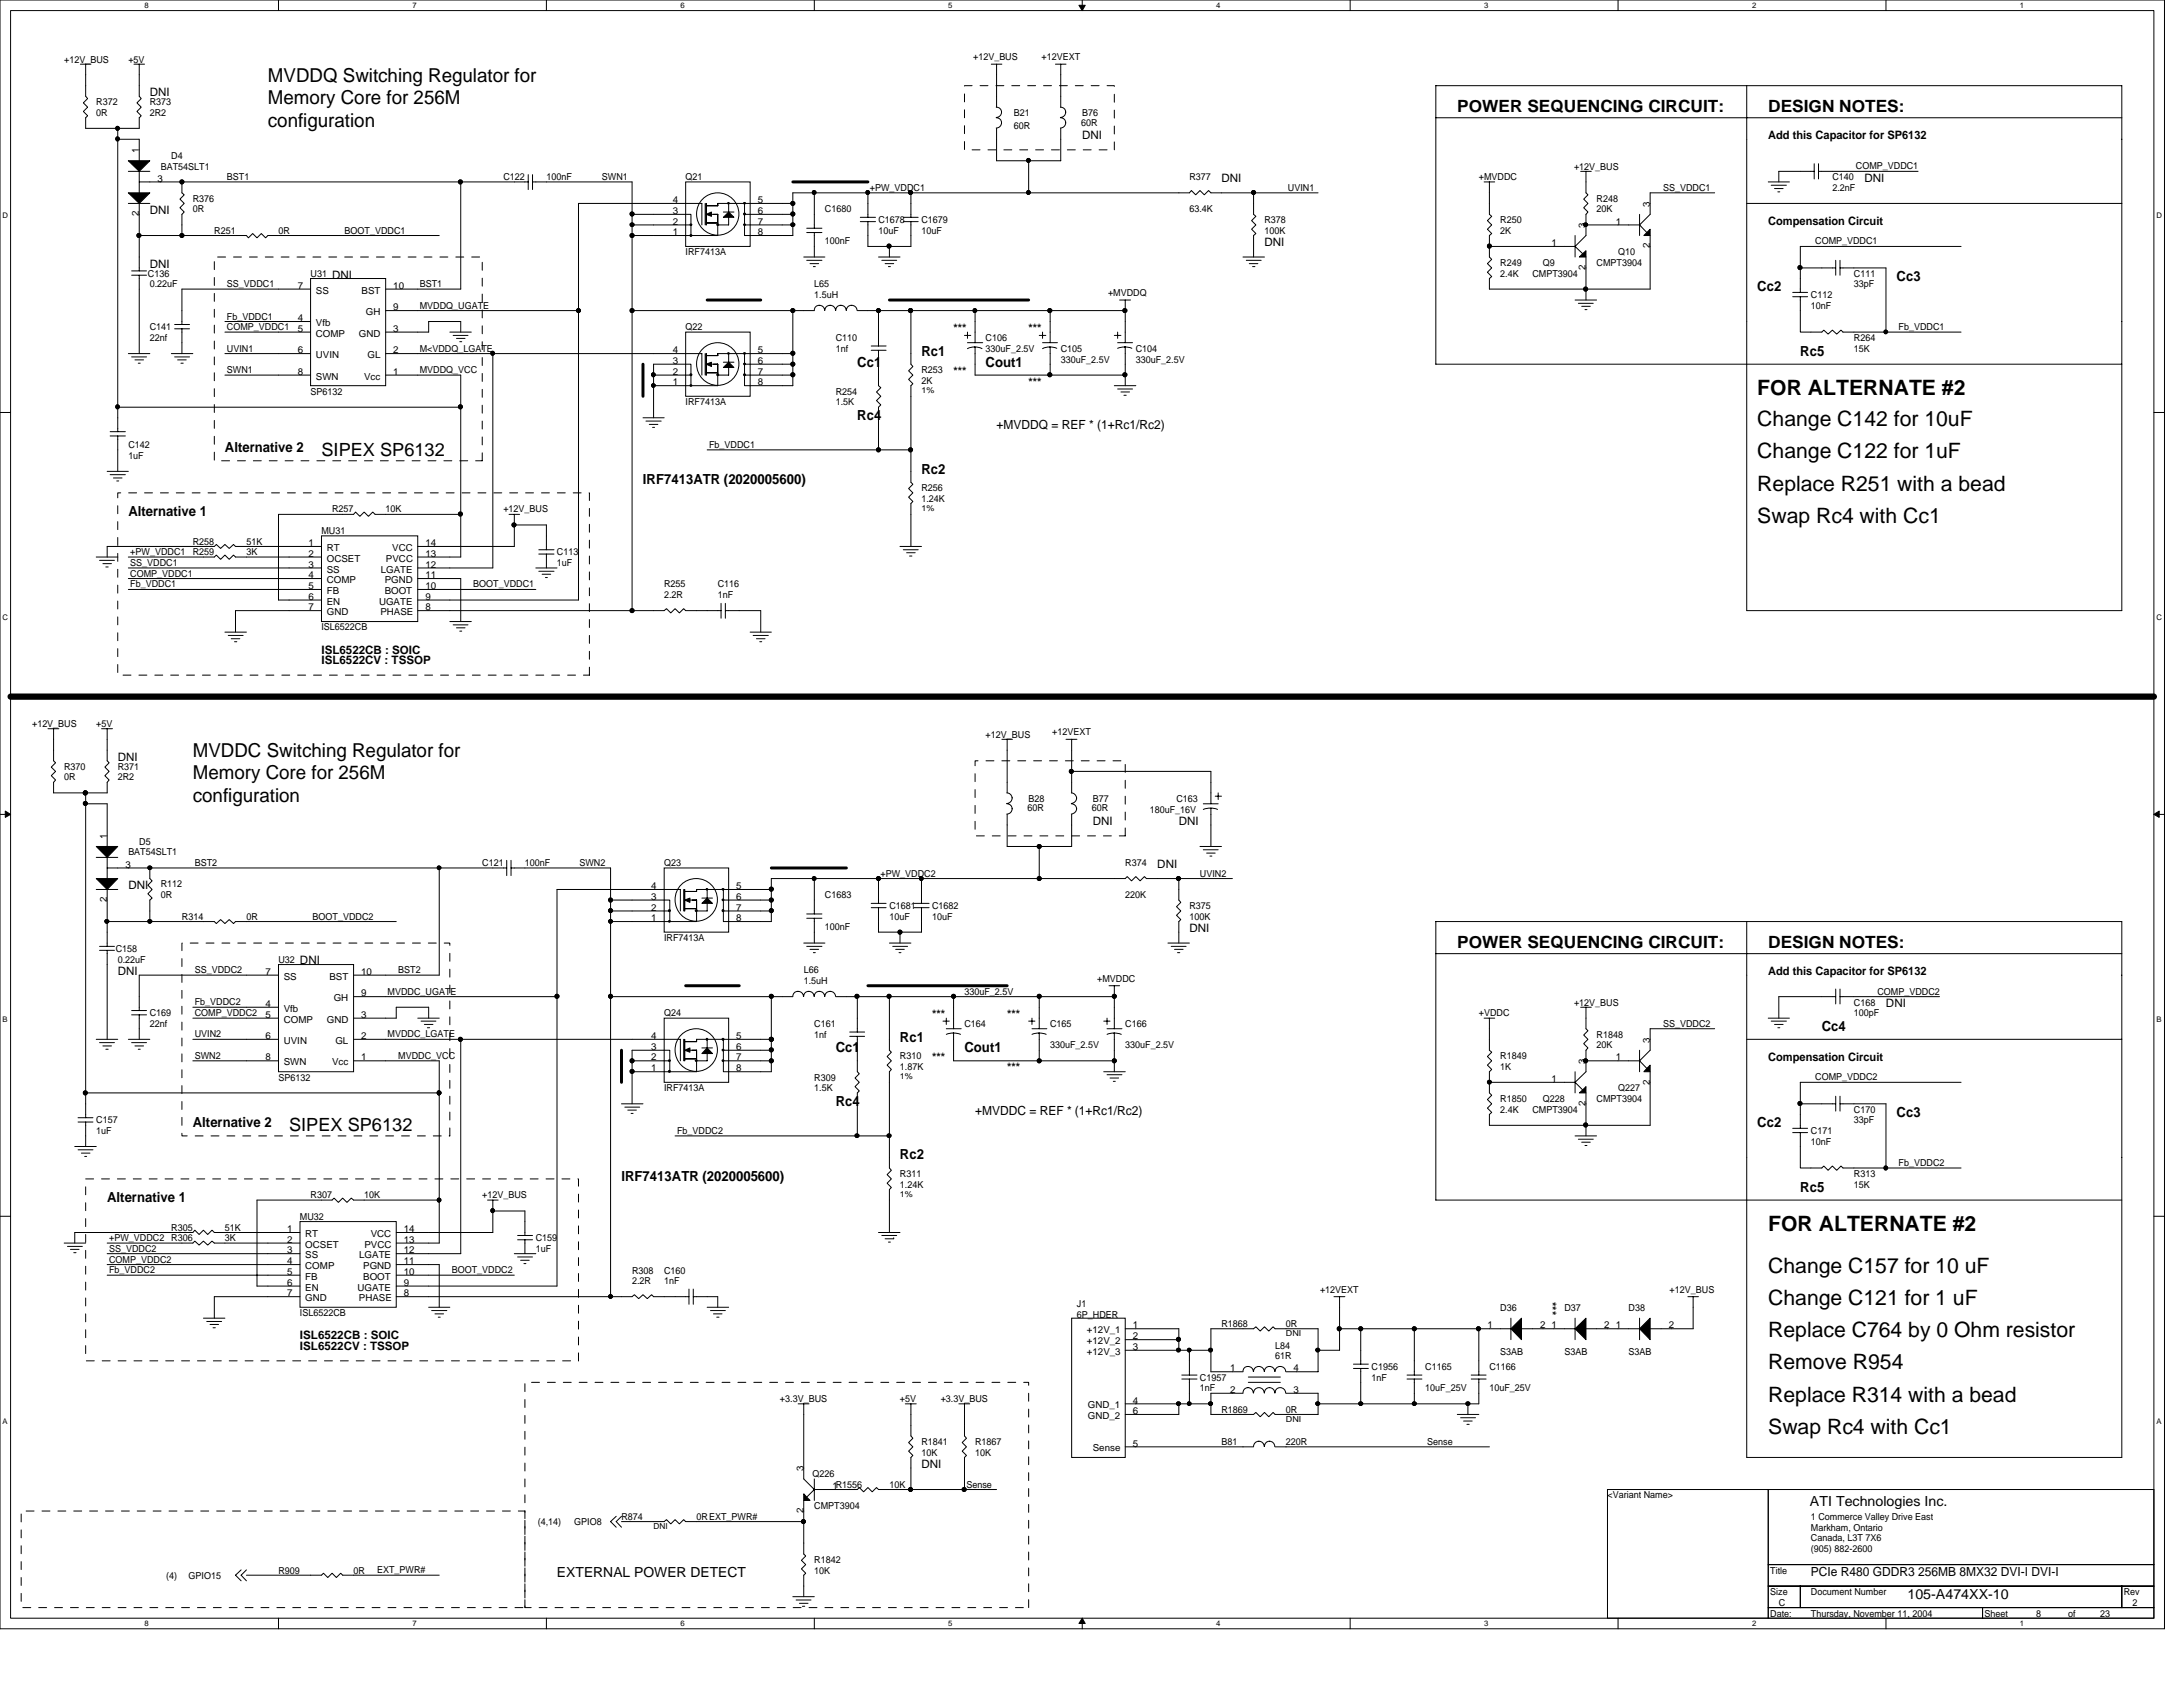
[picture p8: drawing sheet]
<svg xmlns="http://www.w3.org/2000/svg" width="279mm" height="216mm" viewBox="0 0 279 216" stroke-linecap="round" stroke-linejoin="round" font-family="sans-serif">
<defs><g id="words">
<g font-size="2.7">
<text x="224.9" y="50.5">FOR ALTERNATE #2</text>
<text x="224.9" y="54.6">Change C142 for 10uF</text>
<text x="224.9" y="58.7">Change C122 for 1uF</text>
<text x="224.9" y="62.8">Replace R251 with a bead</text>
<text x="224.9" y="66.9">Swap Rc4 with Cc1</text>
<text x="226.3" y="157.5">FOR ALTERNATE #2</text>
<text x="226.3" y="162.9">Change C157 for 10 uF</text>
<text x="226.3" y="167">Change C121 for 1 uF</text>
<text x="226.3" y="171.2">Replace C764 by 0 Ohm resistor</text>
<text x="226.3" y="175.3">Remove R954</text>
<text x="226.3" y="179.4">Replace R314 with a bead</text>
<text x="226.3" y="183.5">Swap Rc4 with Cc1</text>
</g>
<g font-size="2.5">
<text x="34.3" y="10.5">MVDDQ Switching Regulator for</text>
<text x="34.3" y="13.3">Memory Core for 256M</text>
<text x="34.3" y="16.2">configuration</text>
<text x="24.7" y="96.9">MVDDC Switching Regulator for</text>
<text x="24.7" y="99.7">Memory Core for 256M</text>
<text x="24.7" y="102.6">configuration</text>
</g>
<g font-size="2.3">
<text x="41.1" y="58.4">SIPEX SP6132</text>
<text x="37" y="144.8">SIPEX SP6132</text>
</g>
<g font-size="2.2">
<text x="186.5" y="14.4">POWER SEQUENCING CIRCUIT:</text>
<text x="226.3" y="14.4">DESIGN NOTES:</text>
<text x="186.5" y="121.3">POWER SEQUENCING CIRCUIT:</text>
<text x="226.3" y="121.3">DESIGN NOTES:</text>
</g>
<g font-size="1.8">
<text x="242.7" y="35.9">Cc3</text>
<text x="224.9" y="37.3">Cc2</text>
<text x="109.7" y="46.9">Cc1</text>
<text x="117.9" y="45.5">Rc1</text>
<text x="126.2" y="46.9">Cout1</text>
<text x="230.4" y="45.5">Rc5</text>
<text x="109.7" y="53.8">Rc4</text>
<text x="28.8" y="57.9">Alternative 2</text>
<text x="82.3" y="62">IRF7413ATR (2020005600)</text>
<text x="117.9" y="60.6">Rc2</text>
<text x="16.4" y="66.1">Alternative 1</text>
<text x="233.2" y="132">Cc4</text>
<text x="107" y="134.7">Cc1</text>
<text x="115.2" y="133.3">Rc1</text>
<text x="123.4" y="134.7">Cout1</text>
<text x="107" y="141.5">Rc4</text>
<text x="242.7" y="142.9">Cc3</text>
<text x="24.7" y="144.3">Alternative 2</text>
<text x="115.2" y="148.4">Rc2</text>
<text x="224.9" y="144.3">Cc2</text>
<text x="13.7" y="153.9">Alternative 1</text>
<text x="79.5" y="151.1">IRF7413ATR (2020005600)</text>
<text x="230.4" y="152.5">Rc5</text>
<text x="231.6" y="192.8">ATI Technologies Inc.</text>
<text x="71.3" y="201.8">EXTERNAL POWER DETECT</text>
<text x="244.1" y="204.6">105-A474XX-10</text>
</g>
<g font-size="1.6">
<text x="127.6" y="54.9">+MVDDQ = REF * (1+Rc1/Rc2)</text>
<text x="124.8" y="142.7">+MVDDC = REF * (1+Rc1/Rc2)</text>
<text x="231.8" y="201.7">PCIe R480 GDDR3 256MB 8MX32 DVI-I DVI-I</text>
</g>
<g font-size="1.5">
<text x="19.2" y="12.3">DNI</text>
<text x="138.5" y="17.8">DNI</text>
<text x="226.3" y="17.8">Add this Capacitor for SP6132</text>
<text x="156.3" y="23.3">DNI</text>
<text x="238.6" y="23.3">DNI</text>
<text x="19.2" y="27.4">DNI</text>
<text x="226.3" y="28.8">Compensation Circuit</text>
<text x="19.2" y="34.2">DNI</text>
<text x="42.5" y="35.6">DNI</text>
<text x="161.8" y="31.5">DNI</text>
<text x="122" y="48">***</text>
<text x="122" y="42.5">***</text>
<text x="131.7" y="42.5">***</text>
<text x="131.7" y="49.4">***</text>
<text x="41.1" y="83.7">ISL6522CB : SOIC</text>
<text x="41.1" y="85">ISL6522CV : TSSOP</text>
<text x="15.1" y="97.4">DNI</text>
<text x="139.9" y="105.6">DNI</text>
<text x="150.9" y="105.6">DNI</text>
<text x="16.4" y="113.8">DNI</text>
<text x="148.1" y="111.1">DNI</text>
<text x="152.2" y="119.3">DNI</text>
<text x="15.1" y="124.8">DNI</text>
<text x="38.4" y="123.4">DNI</text>
<text x="226.3" y="124.8">Add this Capacitor for SP6132</text>
<text x="119.3" y="130.3">***</text>
<text x="128.9" y="130.3">***</text>
<text x="241.4" y="128.9">DNI</text>
<text x="119.3" y="135.8">***</text>
<text x="128.9" y="137.1">***</text>
<text x="226.3" y="135.8">Compensation Circuit</text>
<text x="198.2" y="166.6" transform="rotate(90 198.2 166.6)">***</text>
<text x="38.4" y="172.8">ISL6522CV : TSSOP</text>
<text x="38.4" y="171.4">ISL6522CB : SOIC</text>
<text x="117.9" y="187.9">DNI</text>
</g>
<g font-size="1.2">
<text x="8.2" y="8">+12V_BUS</text>
<text x="16.4" y="8">+5V</text>
<text x="124.5" y="7.7">+12V_BUS</text>
<text x="133.3" y="7.7">+12VEXT</text>
<text x="12.3" y="13.5">R372</text>
<text x="12.3" y="14.9">0R</text>
<text x="19.2" y="13.5">R373</text>
<text x="19.2" y="14.9">2R2</text>
<text x="129.8" y="14.9">B21</text>
<text x="129.8" y="16.5">60R</text>
<text x="138.4" y="16.1">60R</text>
<text x="138.5" y="14.9">B76</text>
<text x="17.8" y="19.6" transform="rotate(-90 17.8 19.6)">1</text>
<text x="20.2" y="23.2">3</text>
<text x="20.6" y="21.7">BAT54SLT1</text>
<text x="21.9" y="20.3">D4</text>
<text x="29" y="23">BST1</text>
<text x="64.4" y="23.1">C122</text>
<text x="69.9" y="23.1">100nF</text>
<text x="77" y="23">SWN1</text>
<text x="87.8" y="23.1">Q21</text>
<text x="152.2" y="23.1">R377</text>
<text x="189.3" y="23.1">+MVDDC</text>
<text x="201.5" y="21.7">+12V_BUS</text>
<text x="234.5" y="23.1">C140</text>
<text x="237.5" y="21.7">COMP_VDDC1</text>
<text x="17.8" y="27.7" transform="rotate(-90 17.8 27.7)">2</text>
<text x="24.7" y="25.8">R376</text>
<text x="24.7" y="27.2">0R</text>
<text x="27.4" y="29.9">R251</text>
<text x="35.6" y="29.9">0R</text>
<text x="44.1" y="29.9">BOOT_VDDC1</text>
<text x="86.1" y="28.7">2</text>
<text x="86.1" y="27.4">3</text>
<text x="86.1" y="26">4</text>
<text x="97" y="26">5</text>
<text x="97" y="27.4">6</text>
<text x="97" y="28.7">7</text>
<text x="105.6" y="27.2">C1680</text>
<text x="111.3" y="24.4">+PW_VDDC1</text>
<text x="112.4" y="28.6">C1678</text>
<text x="112.4" y="29.9">10uF</text>
<text x="117.9" y="28.6">C1679</text>
<text x="117.9" y="29.9">10uF</text>
<text x="152.2" y="27.2">63.4K</text>
<text x="161.8" y="28.6">R378</text>
<text x="161.8" y="29.9">100K</text>
<text x="164.8" y="24.4">UVIN1</text>
<text x="192" y="28.6">R250</text>
<text x="192" y="29.9">2K</text>
<text x="202.9" y="29.2" transform="rotate(-90 202.9 29.2)">3</text>
<text x="204.3" y="25.8">R248</text>
<text x="204.3" y="27.2">20K</text>
<text x="206.8" y="28.7">1</text>
<text x="211.2" y="26.5" transform="rotate(-90 211.2 26.5)">3</text>
<text x="212.9" y="24.4">SS_VDDC1</text>
<text x="234.5" y="24.4">2.2nF</text>
<text x="18.9" y="35.4">C136</text>
<text x="39.8" y="35.4">U31</text>
<text x="86.1" y="30.1">1</text>
<text x="87.8" y="32.7">IRF7413A</text>
<text x="97" y="30.1">8</text>
<text x="105.6" y="31.3">100nF</text>
<text x="192" y="34">R249</text>
<text x="192" y="35.4">2.4K</text>
<text x="196.1" y="35.4">CMPT3904</text>
<text x="197.5" y="34">Q9</text>
<text x="198.6" y="31.5">1</text>
<text x="202.9" y="34.5" transform="rotate(-90 202.9 34.5)">2</text>
<text x="204.3" y="34">CMPT3904</text>
<text x="207.1" y="32.7">Q10</text>
<text x="211.2" y="31.8" transform="rotate(-90 211.2 31.8)">2</text>
<text x="232.3" y="31.3">COMP_VDDC1</text>
<text x="237.3" y="35.4">C111</text>
<text x="19.2" y="36.8">0.22uF</text>
<text x="29" y="40.9">Fb_VDDC1</text>
<text x="29" y="36.7">SS_VDDC1</text>
<text x="38.1" y="41.1">4</text>
<text x="38.1" y="37">7</text>
<text x="40.4" y="41.7">Vfb</text>
<text x="40.4" y="37.6">SS</text>
<text x="46.3" y="37.6">BST</text>
<text x="46.8" y="40.3">GH</text>
<text x="50.3" y="39.7">9</text>
<text x="50.3" y="37">10</text>
<text x="53.7" y="36.7">BST1</text>
<text x="53.7" y="39.5">MVDDQ_UGATE</text>
<text x="104.2" y="36.8">L65</text>
<text x="104.2" y="38.1">1.5uH</text>
<text x="141.8" y="37.9">+MVDDQ</text>
<text x="231.8" y="38.1">C112</text>
<text x="231.8" y="39.5">10nF</text>
<text x="237.3" y="36.8">33pF</text>
<text x="19.2" y="42.3">C141</text>
<text x="19.2" y="43.6">22nf</text>
<text x="29" y="45">UVIN1</text>
<text x="29" y="42.2">COMP_VDDC1</text>
<text x="29" y="47.8">SWN1</text>
<text x="38.1" y="45.2">6</text>
<text x="38.1" y="48">8</text>
<text x="38.1" y="42.5">5</text>
<text x="40.4" y="45.8">UVIN</text>
<text x="40.4" y="43.1">COMP</text>
<text x="45.9" y="43.1">GND</text>
<text x="47" y="45.8">GL</text>
<text x="50.3" y="45.2">2</text>
<text x="50.3" y="48">1</text>
<text x="50.3" y="42.5">3</text>
<text x="53.7" y="45">M&lt;VDDQ_LGATE</text>
<text x="53.7" y="47.8">MVDDQ_VCC</text>
<text x="86.1" y="48">2</text>
<text x="86.1" y="46.6">3</text>
<text x="86.1" y="45.2">4</text>
<text x="87.8" y="42.3">Q22</text>
<text x="97" y="45.2">5</text>
<text x="97" y="46.6">6</text>
<text x="97" y="48">7</text>
<text x="107" y="43.6">C110</text>
<text x="107" y="45">1nf</text>
<text x="117.9" y="47.8">R253</text>
<text x="126.2" y="43.6">C106</text>
<text x="126.2" y="45">330uF_2.5V</text>
<text x="135.8" y="45">C105</text>
<text x="135.8" y="46.4">330uF_2.5V</text>
<text x="145.4" y="45">C104</text>
<text x="145.4" y="46.4">330uF_2.5V</text>
<text x="237.3" y="43.6">R264</text>
<text x="237.3" y="45">15K</text>
<text x="243" y="42.2">Fb_VDDC1</text>
<text x="39.8" y="50.5">SP6132</text>
<text x="40.4" y="48.6">SWN</text>
<text x="46.6" y="48.6">Vcc</text>
<text x="86.1" y="49.3">1</text>
<text x="87.8" y="51.9">IRF7413A</text>
<text x="97" y="49.3">8</text>
<text x="107" y="50.5">R254</text>
<text x="107" y="51.9">1.5K</text>
<text x="117.9" y="49.1">2K</text>
<text x="16.4" y="57.4">C142</text>
<text x="16.4" y="58.7">1uF</text>
<text x="90.8" y="57.3">Fb_VDDC1</text>
<text x="42.5" y="65.6">R257</text>
<text x="49.4" y="65.6">10K</text>
<text x="64.4" y="65.6">+12V_BUS</text>
<text x="117.9" y="62.9">R256</text>
<text x="117.9" y="64.2">1.24K</text>
<text x="16.7" y="71">+PW_VDDC1</text>
<text x="24.7" y="71.1">R259</text>
<text x="24.7" y="69.7">R258</text>
<text x="31.5" y="71.1">3K</text>
<text x="31.5" y="69.7">51K</text>
<text x="39.5" y="71.2">2</text>
<text x="39.5" y="69.9">1</text>
<text x="41.1" y="68.3">MU31</text>
<text x="41.8" y="71.9">OCSET</text>
<text x="41.8" y="70.5">RT</text>
<text x="49.4" y="71.9">PVCC</text>
<text x="50.2" y="70.5">VCC</text>
<text x="54.4" y="69.9">14</text>
<text x="54.4" y="71.2">13</text>
<text x="71.3" y="71.1">C113</text>
<text x="16.7" y="73.8">COMP_VDDC1</text>
<text x="16.7" y="75.2">Fb_VDDC1</text>
<text x="16.7" y="72.4">SS_VDDC1</text>
<text x="39.5" y="72.6">3</text>
<text x="39.5" y="74">4</text>
<text x="39.5" y="75.4">5</text>
<text x="39.5" y="76.8">6</text>
<text x="41.8" y="73.3">SS</text>
<text x="41.8" y="74.6">COMP</text>
<text x="41.8" y="76">FB</text>
<text x="41.8" y="77.4">EN</text>
<text x="48.5" y="77.4">UGATE</text>
<text x="48.7" y="73.3">LGATE</text>
<text x="49.2" y="76">BOOT</text>
<text x="49.2" y="74.6">PGND</text>
<text x="54.4" y="75.4">10</text>
<text x="54.4" y="74">11</text>
<text x="54.4" y="72.6">12</text>
<text x="54.4" y="76.8">9</text>
<text x="60.6" y="75.2">BOOT_VDDC1</text>
<text x="71.3" y="72.4">1uF</text>
<text x="85" y="75.2">R255</text>
<text x="85" y="76.6">2.2R</text>
<text x="91.9" y="75.2">C116</text>
<text x="91.9" y="76.6">1nF</text>
<text x="39.5" y="78.1">7</text>
<text x="41.1" y="80.7">ISL6522CB</text>
<text x="41.8" y="78.7">GND</text>
<text x="48.7" y="78.7">PHASE</text>
<text x="54.4" y="78.1">8</text>
<text x="4.1" y="93">+12V_BUS</text>
<text x="12.3" y="93">+5V</text>
<text x="126.2" y="94.4">+12V_BUS</text>
<text x="134.7" y="94.1">+12VEXT</text>
<text x="8.2" y="98.5">R370</text>
<text x="8.2" y="99.9">0R</text>
<text x="15.1" y="98.5">R371</text>
<text x="15.1" y="99.9">2R2</text>
<text x="13.7" y="107.4" transform="rotate(-90 13.7 107.4)">1</text>
<text x="131.5" y="103.8">60R</text>
<text x="131.7" y="102.6">B28</text>
<text x="139.7" y="103.8">60R</text>
<text x="139.9" y="102.6">B77</text>
<text x="147.2" y="104">180uF_16V</text>
<text x="150.6" y="102.6">C163</text>
<text x="16" y="111">3</text>
<text x="16.4" y="109.5">BAT54SLT1</text>
<text x="17.8" y="108.1">D5</text>
<text x="20.6" y="113.6">R112</text>
<text x="24.9" y="110.8">BST2</text>
<text x="61.7" y="110.9">C121</text>
<text x="67.2" y="110.9">100nF</text>
<text x="74.2" y="110.8">SWN2</text>
<text x="83.4" y="113.8">4</text>
<text x="85" y="110.9">Q23</text>
<text x="94.2" y="113.8">5</text>
<text x="112.7" y="112.2">+PW_VDDC2</text>
<text x="144" y="110.9">R374</text>
<text x="153.6" y="112.2">UVIN2</text>
<text x="13.7" y="115.5" transform="rotate(-90 13.7 115.5)">2</text>
<text x="20.6" y="115">0R</text>
<text x="23.3" y="117.7">R314</text>
<text x="31.5" y="117.7">0R</text>
<text x="40" y="117.7">BOOT_VDDC2</text>
<text x="83.4" y="117.9">1</text>
<text x="83.4" y="116.5">2</text>
<text x="83.4" y="115.1">3</text>
<text x="94.2" y="115.1">6</text>
<text x="94.2" y="116.5">7</text>
<text x="94.2" y="117.9">8</text>
<text x="105.6" y="115">C1683</text>
<text x="105.6" y="119.1">100nF</text>
<text x="113.8" y="116.3">C1681</text>
<text x="113.8" y="117.7">10uF</text>
<text x="119.3" y="116.3">C1682</text>
<text x="119.3" y="117.7">10uF</text>
<text x="144" y="115">220K</text>
<text x="152.2" y="116.3">R375</text>
<text x="152.2" y="117.7">100K</text>
<text x="14.8" y="121.8">C158</text>
<text x="15.1" y="123.2">0.22uF</text>
<text x="24.9" y="124.5">SS_VDDC2</text>
<text x="34" y="124.8">7</text>
<text x="35.6" y="123.2">U32</text>
<text x="36.3" y="125.4">SS</text>
<text x="42.2" y="125.4">BST</text>
<text x="46.2" y="124.8">10</text>
<text x="51" y="124.5">BST2</text>
<text x="85" y="120.4">IRF7413A</text>
<text x="102.9" y="124.6">L66</text>
<text x="102.9" y="125.9">1.5uH</text>
<text x="140.4" y="125.7">+MVDDC</text>
<text x="19.2" y="130">C169</text>
<text x="19.2" y="131.4">22nf</text>
<text x="24.9" y="130">COMP_VDDC2</text>
<text x="24.9" y="128.7">Fb_VDDC2</text>
<text x="34" y="130.3">5</text>
<text x="34" y="128.9">4</text>
<text x="36.3" y="130.9">COMP</text>
<text x="36.3" y="129.5">Vfb</text>
<text x="41.8" y="130.9">GND</text>
<text x="42.7" y="128.1">GH</text>
<text x="46.2" y="130.3">3</text>
<text x="46.2" y="127.5">9</text>
<text x="49.6" y="127.3">MVDDC_UGATE</text>
<text x="85" y="130">Q24</text>
<text x="104.2" y="131.4">C161</text>
<text x="123.4" y="131.4">C164</text>
<text x="123.4" y="127.3">330uF_2.5V</text>
<text x="134.4" y="131.4">C165</text>
<text x="144" y="131.4">C166</text>
<text x="189.3" y="130">+VDDC</text>
<text x="201.5" y="128.7">+12V_BUS</text>
<text x="212.9" y="131.4">SS_VDDC2</text>
<text x="237.3" y="128.7">C168</text>
<text x="237.3" y="130">100pF</text>
<text x="240.3" y="127.3">COMP_VDDC2</text>
<text x="24.9" y="132.8">UVIN2</text>
<text x="24.9" y="135.5">SWN2</text>
<text x="34" y="133">6</text>
<text x="34" y="135.7">8</text>
<text x="36.3" y="133.6">UVIN</text>
<text x="36.3" y="136.4">SWN</text>
<text x="42.5" y="136.4">Vcc</text>
<text x="42.9" y="133.6">GL</text>
<text x="46.2" y="133">2</text>
<text x="46.2" y="135.7">1</text>
<text x="49.6" y="132.8">MVDDC_LGATE</text>
<text x="51" y="135.5">MVDDC_VCC</text>
<text x="83.4" y="137.1">1</text>
<text x="83.4" y="135.7">2</text>
<text x="83.4" y="134.4">3</text>
<text x="83.4" y="133">4</text>
<text x="94.2" y="133">5</text>
<text x="94.2" y="134.4">6</text>
<text x="94.2" y="135.7">7</text>
<text x="94.2" y="137.1">8</text>
<text x="104.2" y="132.8">1nf</text>
<text x="115.2" y="135.6">R310</text>
<text x="115.2" y="136.9">1.87K</text>
<text x="134.4" y="134.2">330uF_2.5V</text>
<text x="144" y="134.2">330uF_2.5V</text>
<text x="192" y="135.6">R1849</text>
<text x="192" y="136.9">1K</text>
<text x="202.9" y="136.2" transform="rotate(-90 202.9 136.2)">3</text>
<text x="204.3" y="132.8">R1848</text>
<text x="204.3" y="134.2">20K</text>
<text x="206.8" y="135.7">1</text>
<text x="211.2" y="133.4" transform="rotate(-90 211.2 133.4)">3</text>
<text x="12.3" y="143.8">C157</text>
<text x="35.6" y="138.3">SP6132</text>
<text x="85" y="139.7">IRF7413A</text>
<text x="104.2" y="138.3">R309</text>
<text x="104.2" y="139.7">1.5K</text>
<text x="192" y="141">R1850</text>
<text x="192" y="142.4">2.4K</text>
<text x="196.1" y="142.4">CMPT3904</text>
<text x="197.5" y="141">Q228</text>
<text x="198.6" y="138.5">1</text>
<text x="202.9" y="141.5" transform="rotate(-90 202.9 141.5)">2</text>
<text x="204.3" y="141">CMPT3904</text>
<text x="207.1" y="139.7">Q227</text>
<text x="211.2" y="138.8" transform="rotate(-90 211.2 138.8)">2</text>
<text x="232.3" y="138.3">COMP_VDDC2</text>
<text x="237.3" y="142.4">C170</text>
<text x="237.3" y="143.8">33pF</text>
<text x="12.3" y="145.2">1uF</text>
<text x="86.7" y="145.1">Fb_VDDC2</text>
<text x="231.8" y="145.2">C171</text>
<text x="231.8" y="146.5">10nF</text>
<text x="243" y="149.2">Fb_VDDC2</text>
<text x="39.8" y="153.4">R307</text>
<text x="46.6" y="153.4">10K</text>
<text x="61.7" y="153.4">+12V_BUS</text>
<text x="115.2" y="150.6">R311</text>
<text x="115.2" y="152">1.24K</text>
<text x="237.3" y="150.6">R313</text>
<text x="237.3" y="152">15K</text>
<text x="14" y="161.6">COMP_VDDC2</text>
<text x="14" y="158.8">+PW_VDDC2</text>
<text x="14" y="160.2">SS_VDDC2</text>
<text x="21.9" y="158.9">R306</text>
<text x="21.9" y="157.5">R305</text>
<text x="28.8" y="158.9">3K</text>
<text x="28.8" y="157.5">51K</text>
<text x="36.7" y="159">2</text>
<text x="36.7" y="160.4">3</text>
<text x="36.7" y="161.8">4</text>
<text x="36.7" y="157.7">1</text>
<text x="38.4" y="156.1">MU32</text>
<text x="39.1" y="159.7">OCSET</text>
<text x="39.1" y="161">SS</text>
<text x="39.1" y="158.3">RT</text>
<text x="46" y="161">LGATE</text>
<text x="46.7" y="159.7">PVCC</text>
<text x="47.5" y="158.3">VCC</text>
<text x="51.7" y="161.8">11</text>
<text x="51.7" y="160.4">12</text>
<text x="51.7" y="157.7">14</text>
<text x="51.7" y="159">13</text>
<text x="68.6" y="158.9">C159</text>
<text x="68.6" y="160.2">1uF</text>
<text x="14" y="162.9">Fb_VDDC2</text>
<text x="36.7" y="163.2">5</text>
<text x="36.7" y="164.5">6</text>
<text x="36.7" y="165.9">7</text>
<text x="39.1" y="162.4">COMP</text>
<text x="39.1" y="163.8">FB</text>
<text x="39.1" y="165.2">EN</text>
<text x="39.1" y="166.5">GND</text>
<text x="45.8" y="165.2">UGATE</text>
<text x="45.9" y="166.5">PHASE</text>
<text x="46.5" y="163.8">BOOT</text>
<text x="46.5" y="162.4">PGND</text>
<text x="51.7" y="163.2">10</text>
<text x="51.7" y="164.5">9</text>
<text x="51.7" y="165.9">8</text>
<text x="57.8" y="162.9">BOOT_VDDC2</text>
<text x="80.9" y="163">R308</text>
<text x="80.9" y="164.3">2.2R</text>
<text x="85" y="163">C160</text>
<text x="85" y="164.3">1nF</text>
<text x="137.8" y="167.2">J1</text>
<text x="169" y="165.4">+12VEXT</text>
<text x="192" y="167.8">D36</text>
<text x="200.2" y="167.8">D37</text>
<text x="208.4" y="167.8">D38</text>
<text x="213.7" y="165.4">+12V_BUS</text>
<text x="38.4" y="168.4">ISL6522CB</text>
<text x="137.8" y="168.6">6P_HDER</text>
<text x="139.1" y="170.6">+12V_1</text>
<text x="139.1" y="173.4">+12V_3</text>
<text x="139.1" y="172">+12V_2</text>
<text x="145" y="170">1</text>
<text x="145" y="172.8">3</text>
<text x="145" y="171.4">2</text>
<text x="156.3" y="169.8">R1868</text>
<text x="163.2" y="172.6">L84</text>
<text x="163.2" y="173.9">61R</text>
<text x="164.6" y="169.8">0R</text>
<text x="190.4" y="170">1</text>
<text x="192" y="173.4">S3AB</text>
<text x="197.1" y="170">2</text>
<text x="198.6" y="170">1</text>
<text x="200.2" y="173.4">S3AB</text>
<text x="205.3" y="170">2</text>
<text x="206.8" y="170">1</text>
<text x="208.4" y="173.4">S3AB</text>
<text x="213.6" y="170">2</text>
<text x="99.8" y="179.5">+3.3V_BUS</text>
<text x="115.2" y="179.5">+5V</text>
<text x="120.4" y="179.5">+3.3V_BUS</text>
<text x="145" y="179.6">4</text>
<text x="153.6" y="176.7">C1957</text>
<text x="153.6" y="178.1">1nF</text>
<text x="157.4" y="175.5">1</text>
<text x="157.4" y="178.3">2</text>
<text x="165.6" y="175.5">4</text>
<text x="165.6" y="178.3">3</text>
<text x="175.6" y="175.3">C1956</text>
<text x="175.6" y="176.7">1nF</text>
<text x="182.4" y="175.3">C1165</text>
<text x="182.4" y="178.1">10uF_25V</text>
<text x="190.6" y="175.3">C1166</text>
<text x="190.6" y="178.1">10uF_25V</text>
<text x="117.9" y="184.9">R1841</text>
<text x="124.8" y="184.9">R1867</text>
<text x="139.2" y="180.3">GND_1</text>
<text x="139.2" y="181.6">GND_2</text>
<text x="139.9" y="185.8">Sense</text>
<text x="145" y="185.1">5</text>
<text x="145" y="181">6</text>
<text x="156.3" y="180.8">R1869</text>
<text x="156.3" y="184.9">B81</text>
<text x="164.6" y="180.8">0R</text>
<text x="164.6" y="184.9">220R</text>
<text x="182.7" y="184.9">Sense</text>
<text x="102.8" y="188.3" transform="rotate(-90 102.8 188.3)">3</text>
<text x="104" y="189">Q226</text>
<text x="106.6" y="190.6">1R1556</text>
<text x="113.8" y="190.4">10K</text>
<text x="117.9" y="186.3">10K</text>
<text x="123.7" y="190.4">Sense</text>
<text x="124.8" y="186.3">10K</text>
<text x="205.7" y="191.8">&lt;Variant Name&gt;</text>
<text x="68.8" y="195.2">(4,14)</text>
<text x="73.5" y="195.2">GPIO8</text>
<text x="79.5" y="194.5">R874</text>
<text x="89.2" y="194.5">0REXT_PWR#</text>
<text x="102.8" y="193.7" transform="rotate(-90 102.8 193.7)">2</text>
<text x="104.2" y="193.2">CMPT3904</text>
<text x="231.8" y="194.5">1 Commerce Valley Drive East</text>
<text x="231.8" y="195.9">Markham, Ontario</text>
<text x="231.8" y="197.3">Canada, L3T 7X6</text>
<text x="21.3" y="202.1">(4)</text>
<text x="24.1" y="202.1">GPIO15</text>
<text x="35.6" y="201.4">R909</text>
<text x="45.3" y="201.4">0R</text>
<text x="48.3" y="201.3">EXT_PWR#</text>
<text x="104.2" y="200">R1842</text>
<text x="104.2" y="201.4">10K</text>
<text x="226.6" y="201.4">Title</text>
<text x="231.8" y="198.6">(905) 882-2600</text>
<text x="226.6" y="204.1">Size</text>
<text x="226.6" y="206.9">Date:</text>
<text x="227.7" y="205.5">C</text>
<text x="231.8" y="206.9">Thursday, November 11, 2004</text>
<text x="231.8" y="204.1">Document Number</text>
<text x="254" y="206.9">Sheet</text>
<text x="260.6" y="206.9">8</text>
<text x="264.7" y="206.9">of</text>
<text x="268.8" y="206.9">23</text>
<text x="271.8" y="204.1">Rev</text>
<text x="272.9" y="205.5">2</text>
</g>
<g font-size="1.1">
<text x="117.9" y="50.3">1%</text>
<text x="117.9" y="65.4">1%</text>
<text x="115.2" y="138.1">1%</text>
<text x="115.2" y="153.2">1%</text>
<text x="164.6" y="171">DNI</text>
<text x="164.6" y="182">DNI</text>
<text x="83.7" y="195.7">DNI</text>
</g>
<g font-size="1">
<text x="18.5" y="1">8</text>
<text x="52.8" y="1">7</text>
<text x="87.1" y="1">6</text>
<text x="121.4" y="1">5</text>
<text x="155.7" y="1">4</text>
<text x="189.9" y="1">3</text>
<text x="224.2" y="1">2</text>
<text x="258.5" y="1">1</text>
<text x=".3" y="27.9">D</text>
<text x="276" y="27.9">D</text>
<text x=".3" y="79.4">C</text>
<text x="276" y="79.4">C</text>
<text x=".3" y="130.8">B</text>
<text x="276" y="130.8">B</text>
<text x=".3" y="182.2">A</text>
<text x="276" y="182.2">A</text>
<text x="18.5" y="208.1">8</text>
<text x="52.8" y="208.1">7</text>
<text x="87.1" y="208.1">6</text>
<text x="121.4" y="208.1">5</text>
<text x="155.7" y="208.1">4</text>
<text x="189.9" y="208.1">3</text>
<text x="224.2" y="208.1">2</text>
<text x="258.5" y="208.1">1</text>
</g>
</g></defs>
<path d="M0 0h277v208.4h-277zM1.4 1.4h274.3v205.7h-274.3z" fill="none" stroke="#000" stroke-width=".13"/>
<g fill="#fff">
<path d="M18.5 .1h.6v1.1h-.6z"/>
<path d="M18.5 207.2h.6v1.1h-.6z"/>
</g>
<path d="M35.6 0v1.4M35.6 207.1v1.3" fill="none" stroke="#000" stroke-width=".13"/>
<g fill="#fff">
<path d="M52.8 .1h.5v1.1h-.5z"/>
<path d="M52.8 207.2h.5v1.1h-.5z"/>
</g>
<path d="M69.9 0v1.4M69.9 207.1v1.3" fill="none" stroke="#000" stroke-width=".13"/>
<g fill="#fff">
<path d="M87.1 .1h.5v1.1h-.5z"/>
<path d="M87.1 207.2h.5v1.1h-.5z"/>
</g>
<path d="M104.2 0v1.4M104.2 207.1v1.3" fill="none" stroke="#000" stroke-width=".13"/>
<g fill="#fff">
<path d="M121.4 .1h.5v1.1h-.5z"/>
<path d="M121.4 207.2h.5v1.1h-.5z"/>
</g>
<path d="M138.5 0v1.4M138.5 207.1v1.3" fill="none" stroke="#000" stroke-width=".13"/>
<path d="M138.1 .7h.8l-.4 .7zM138.5 207.1l.4 .7h-.8z" fill="#000" stroke="#000" stroke-width=".13"/>
<g fill="#fff">
<path d="M155.7 .1h.5v1.1h-.5z"/>
<path d="M155.7 207.2h.5v1.1h-.5z"/>
</g>
<path d="M172.8 0v1.4M172.8 207.1v1.3" fill="none" stroke="#000" stroke-width=".13"/>
<g fill="#fff">
<path d="M189.9 .1h.6v1.1h-.6z"/>
<path d="M189.9 207.2h.6v1.1h-.6z"/>
</g>
<path d="M207.1 0v1.4M207.1 207.1v1.3" fill="none" stroke="#000" stroke-width=".13"/>
<g fill="#fff">
<path d="M224.2 .1h.6v1.1h-.6z"/>
<path d="M224.2 207.2h.6v1.1h-.6z"/>
</g>
<path d="M241.4 0v1.4M241.4 207.1v1.3" fill="none" stroke="#000" stroke-width=".13"/>
<g fill="#fff">
<path d="M258.5 .1h.6v1.1h-.6z"/>
<path d="M258.5 207.2h.6v1.1h-.6z"/>
<path d="M.3 27.1h.8v1.1h-.8z"/>
<path d="M276 27.1h.7v1.1h-.7z"/>
<path d="M.3 78.5h.8v1.1h-.8z"/>
<path d="M276 78.5h.7v1.1h-.7z"/>
</g>
<path d="M0 52.8h1.4M275.7 52.8h1.3" fill="none" stroke="#000" stroke-width=".13"/>
<g fill="#fff">
<path d="M.3 129.9h.7v1.1h-.7z"/>
<path d="M276 129.9h.6v1.1h-.6z"/>
</g>
<path d="M0 104.2h1.4M275.7 104.2h1.3" fill="none" stroke="#000" stroke-width=".13"/>
<path d="M.7 103.8l.7 .4-.7 .4zM275.7 104.2l.7-.4v.8z" fill="#000" stroke="#000" stroke-width=".13"/>
<g fill="#fff">
<path d="M.3 181.4h.7v1.1h-.7z"/>
<path d="M276 181.4h.6v1.1h-.6z"/>
</g>
<g fill="none" stroke="#000" stroke-width=".13">
<path d="M10.3 8.2h1.3M11 8.2v4.1l.2 .3-.5 .6 .5 .5-.5 .6 .5 .5-.2 .3v1.3h6.8v-1.3l.3-.3-.6-.5 .6-.6-.6-.5 .6-.6-.3-.3v-4.1M15.1 16.4v38.8M15.1 17.8h2.7v2.8M17.1 8.2h1.4M126.9 8.2h1.3M127.5 13.7a.66 .66 0 0 1 .7 .7 .66 .66 0 0 1-.7 .6M127.5 15.1a.66 .66 0 0 1 .7 .6 .66 .66 0 0 1-.7 .7M127.6 16.4v4.2h8.2v-4.2M127.6 8.2v5.5M135.1 8.2h1.3M135.7 13.7a.66 .66 0 0 1 .7 .7 .66 .66 0 0 1-.7 .6"/>
<path d="M135.7 15.1a.66 .66 0 0 1 .7 .6 .66 .66 0 0 1-.7 .7M135.8 8.2v5.5M183.8 15.1h87.8M223.6 11v67.1h48v-67.1h-87.8v35.6h87.8M16.4 21.9h2.8M16.4 26h2.8M16.8 35.2h2M16.8 34.7h2M17.8 30.1h13.7l.3 .3 .5-.5 .6 .5 .5-.5 .6 .5 .3-.3h21.9M17.8 21.9v2.8M17.8 26v8.7M17.8 35.2v10.1"/>
<path d="M17.8 23.3h49.8M23.3 23.3v1.4l.3 .2-.6 .6 .6 .5-.6 .6 .6 .5-.3 .3v2.7M39.8 35.6h9.6v13.8h-9.6zM39.8 37h-16.5v4.5M49.4 39.8h24.6M59 23.3v13.7h-9.6M67.6 22.4v1.9M68.2 23.3h12.7v5.5M68.2 22.4v1.9M80.9 27.4h7.5v2.7M80.9 30.1v48M80.9 39.8h23.3"/>
<path d="M80.9 28.8h7.5M87.8 23.3h8.2v8.2h-8.2zM89.8 28.8v-2.8h-15.8v50.8h-20.5M90.3 26v2.8M90.4 28.5h1.5M90.4 26v2.8M91.1 27.4h.8v2.7h-11v-1.3M92.6 27.1h1.3M93.3 26v2.8h-1.4M95.3 27.4h6.2M95.3 28.8h6.2M101.5 39.8v9.6h-6.2v-4.1"/>
<path d="M101.5 26h-9.6v.3h-1.5M102.9 32.9h2.7M103.3 33.3h1.9M103.3 29.8h1.9M103.3 29.2h1.9M103.7 33.7h1.1M104.1 34.1h.3M104.2 39.7a.66 .66 0 0 1 .7-.6 .66 .66 0 0 1 .6 .6M104.2 24.7v4.5M104.2 29.8v3.1M105.6 39.7a.68 .68 0 0 1 .7-.6 .68 .68 0 0 1 .6 .6M107 39.7a.66 .66 0 0 1 .6-.6 .66 .66 0 0 1 .7 .6"/>
<path d="M108.3 39.7a.68 .68 0 0 1 .7-.6 .68 .68 0 0 1 .7 .6M109.7 39.8h15.1M110.1 28.4h2M110.1 27.8h2M111.1 28.4v3.1h5.5v-3.1M111.1 24.7v3.1M112.4 39.8v4.5M112.4 32.9h2.8M112.9 33.3h1.9M113.3 33.7h1.1M113.7 34.1h.3M113.8 31.5v1.4"/>
<path d="M115.6 28.4h1.9M115.6 27.8h1.9M116.6 39.8v6.8l.2 .3-.5 .6 .5 .5-.5 .6 .5 .5-.2 .3v12.3l.2 .3-.5 .5 .5 .6-.5 .5 .5 .6-.2 .2v5.5M116.6 24.7v3.1M124.8 39.8h9.6v4.1M124.8 39.8v4.1M131.7 20.6v4.1M134.4 39.8h9.6M143.3 38.4h1.4M144 38.4v5.5M159.1 32.9h2.7M159.5 33.3h1.9"/>
<path d="M159.9 33.7h1.1M160.3 34.1h.3M160.4 24.7v2.7l.3 .3-.5 .5 .5 .6-.5 .5 .5 .6-.3 .2v2.8M168.7 24.7h-13.7l-.3-.3-.6 .5-.5-.5-.6 .5-.5-.5-.3 .3h-50.7v5.4h-6.2v-4.1M189.9 23.3h1.4M190.6 23.3v4.1l.3 .3-.5 .5 .5 .6-.5 .5 .5 .6-.3 .2v2.8l.3 .3-.5 .5 .5 .6-.5 .5 .5 .6-.3 .2v1.4h20.6v-6.9M190.6 31.5h11M201.6 38.4h2.7M201.6 30.1v2.8M202 38.8h1.9M202.3 21.9h1.4M202.4 39.2h1.1"/>
<path d="M202.9 39.6h.2M203 21.9v2.8l.2 .2-.5 .6 .5 .5-.5 .6 .5 .5-.2 .3v2.7l-1.4 1.4 1 1M203 28.8h6.8M203 32.9v5.5M209.8 27.4v2.7M219.5 24.7h-8.3v2.7l-1.4 1.4 1 1M223.6 26h48M226.3 23.3h2.7M226.7 23.7h1.9M227.1 24.1h1.1M227.5 24.6h.3M229.4 38h2"/>
<path d="M229.4 37.4h2M230.4 38v4.5h2.8l.2-.3 .6 .6 .5-.6 .6 .6 .5-.6 .3 .3h15.1M230.4 34.3h4.5M232.2 21.9h-4.5v1.4M232.2 21v1.9M232.7 21.9h12.8M232.7 21v1.9M234.9 33.3v1.9M235.5 34.3h5.9v8.2M235.5 33.3v1.9M251 31.5h-20.6v5.9M14.1 55.8h1.9"/>
<path d="M14.1 55.2h1.9M15.1 55.8v4.5M15.1 52.1h43.9M16.4 45.3h2.8M16.8 45.7h2M17.3 46.1h1.1M17.7 46.5h.2M21.9 45.3h2.8M22.4 45.7h1.9M22.4 42.1h1.9M22.4 41.5h1.9M22.7 46.1h1.1"/>
<path d="M23.2 46.5h.3M23.3 42.1v3.2M28.8 45.3h11M28.8 42.5h11M28.8 48h11M28.8 41.1h11M49.4 48h9.6v23.3h-5.5M49.4 45.3h40.4v2.7M49.4 42.5h5.5v-1.4h4.1v1.4M57.6 42.5h2.7M58 42.9h1.9M58.4 43.3h1.1"/>
<path d="M58.8 43.7h.3M63.1 45.3v27.4h-9.6M82.3 53.5h2.7M82.7 53.9h1.9M83.1 54.3h1.1M83.5 54.7h.3M83.7 48h4.7M87.8 42.5h8.2v8.2h-8.2zM88.4 49.4v-2.8h-4.7v6.9M90.3 45.3v2.7M90.4 45.3v2.7M90.4 47.7h1.5"/>
<path d="M91.1 46.6h.8v2.8h-8.2M92.6 46.4h1.3M93.3 45.3v2.7h-1.4M95.3 46.6h6.2M95.3 48h6.2M101.5 45.3h-9.6v.2h-1.5M111.5 44.8h1.9M111.5 44.3h1.9M112.4 44.8v4.6l.3 .2-.5 .6 .5 .5-.5 .6 .5 .5-.3 .3v5.5h-21.9M112.4 57.6h4.2M123.4 42.9h.8M123.8 44.6a2.15 2.15 0 0 1 1.9 0"/>
<path d="M123.8 43.9h2M123.8 42.5v.8M124.8 44.4v3.6h19.2M133 42.9h.9M133.4 43.9h1.9M133.4 42.5v.8M134.4 44.4v3.6M135.3 44.6l-.6-.2a2.06 2.06 0 0 0-1.3 .2M142.6 49.4h2.8M142.6 42.9h.9M143 44.6l1-.2 .9 .2M143 49.8h1.9"/>
<path d="M143 42.5v.8M143 43.9h1.9M143.5 50.2h1.1M143.8 50.6h.3M144 44.4v5M12.3 71.3h2.8M12.7 71.7h1.9M13.2 72.1h1.1M13.5 72.6h.3M13.7 60.3h2.7M14.1 60.7h1.9M14.5 61.2h1.1"/>
<path d="M14.9 61.6h.3M16.4 71.3h11l.3-.3 .5 .6 .6-.6 .5 .6 .6-.6 .2 .3h11M16.4 75.4h24.7M16.4 74h24.7M16.4 72.7h24.7M41.1 68.6h12.4v10.9h-12.4zM41.1 69.9h-11l-.2-.2-.6 .5-.5-.5-.6 .5-.5-.5-.3 .2h-13.7v1.4M41.1 78.1h-11v2.8M53.5 78.1h31.5l.3-.2 .6 .5 .5-.5 .6 .5 .5-.5 .3 .2h4.5M53.5 75.4h15.1M53.5 74h5.5v5.5M57.6 79.5h2.7"/>
<path d="M58 80h1.9M59 65.8h-11l-.3-.3-.5 .6-.6-.6-.5 .6-.6-.6-.2 .3h-9.7v11h5.5M65.2 65.8h1.3M65.8 65.8v4.1h-12.3M65.8 67.2h4.1v3.2M68.6 72.7h2.7M69 70.4h1.9M69 73.1h1.9M69 70.9h1.9M69.4 73.5h1.1M69.8 73.9h.3M69.9 70.9v1.8"/>
<path d="M92.3 77.2v1.9M92.8 78.1h4.6v2.8M92.8 77.2v1.9M115.2 69.9h2.7M115.6 70.4h1.9M116 70.7h1.1M116.4 71.2h.3M6.1 93.3h1.4M6.9 93.3v4.1l.2 .2-.5 .6 .5 .5-.5 .6 .5 .5-.2 .3v1.4h6.8v-1.4l.3-.3-.6-.5 .6-.6-.6-.5 .6-.6-.3-.2v-4.1M13 93.3h1.4M28.8 80.9h2.7M29.2 81.3h1.9"/>
<path d="M29.6 81.7h1.1M30 82.1h.3M58.4 80.3h1.1M58.8 80.8h.3M96 80.9h2.7M96.4 81.3h1.9M96.8 81.7h1.1M97.2 82.1h.3M128.2 94.6h1.4M128.9 94.6v6.9M136.4 94.6h1.4M137.2 94.6v6.9"/>
<path d="M137.2 98.7h17.8v4.2M11 101.5v41.5M11 102.9h2.7v5.4M12.3 113.8h2.8M12.3 109.7h2.8M13.7 117.9h13.7l.3 .3 .5-.5 .6 .5 .5-.5 .6 .5 .2-.3h20.6M13.7 109.7v2.7M13.7 113.8v7.3M13.7 111.1h5.5M19.2 111.1h37v13.7h-10.9M19.2 111.1v1.3l.3 .3-.6 .6 .6 .5-.6 .6 .6 .5-.3 .3v2.7M56.2 111.1h8.7"/>
<path d="M64.9 110.1v2M65.4 111.1h12.7v4.1h7.6v2.7M65.4 110.1v2M78.1 115.2v50.7M78.1 116.6h7.6M85 111.1h8.3v8.2h-8.3zM87.1 116.6v-2.8h-15.8v50.8h-20.6M87.5 113.8v2.8M87.6 116.3h1.6M87.6 113.8v2.8M88.3 115.2h.9v2.7h-11.1M89.8 114.9h1.4"/>
<path d="M90.5 113.8v2.8h-1.3M92.6 116.6h6.1M92.6 115.2h6.1M98.7 113.8h-9.5v.3h-1.6M103.3 117.5h1.9M103.3 117h1.9M104.2 112.4v4.6M104.2 117.5v3.2M111.5 116.2h1.9M111.5 115.6h1.9M112.4 112.4v3.2M112.4 116.2v3.1h5.5v-3.1"/>
<path d="M115.2 119.3v1.4M117 116.2h1.9M117 115.6h1.9M117.9 112.4v3.2M128.9 101.5a.68 .68 0 0 1 .6 .7 .68 .68 0 0 1-.6 .6M128.9 102.9a.66 .66 0 0 1 .6 .6 .66 .66 0 0 1-.6 .7M128.9 104.2v4.1h8.3v-4.1M133 108.3v4.1M137.1 101.5a.68 .68 0 0 1 .7 .7 .68 .68 0 0 1-.7 .6M137.1 102.9a.66 .66 0 0 1 .7 .6 .66 .66 0 0 1-.7 .7M150.9 112.4v2.8l.2 .3-.5 .5 .5 .6-.5 .5 .5 .6-.2 .2v2.8M153.6 108.3h2.7"/>
<path d="M154 103.6l.9-.2 .9 .2M154 102.9h1.9M154 108.8h1.9M154.4 109.2h1.1M154.9 109.6h.2M155 103.4v4.9M155.5 101.9h.8M155.9 101.5v.8M157.7 112.4h-11l-.2-.2-.6 .5-.5-.5-.6 .5-.5-.5-.3 .2h-45.3v5.5h-6.1v-4.1M223.6 117.9v68.6h48v-68.6h-87.8v35.7h87.8M11 139.9h45.2M12.3 133h2.8"/>
<path d="M12.7 133.4h1.9M12.7 121.1h1.9M12.7 121.6h1.9M13.2 133.9h1.1M13.5 134.3h.3M13.7 121.6v11.4M16.4 133h2.8M16.8 133.4h2M16.8 129.9h2M16.8 129.3h2M17.3 133.9h1.1M17.7 134.3h.2"/>
<path d="M17.8 129.9v3.1M24.7 135.8h10.9M24.7 133h10.9M24.7 130.3h10.9M24.7 128.9h10.9M35.6 124.8h-17.8v4.5M35.6 123.4h9.7v13.8h-9.7zM45.3 127.6h26M45.3 135.8h10.9v23.3h-5.5M45.3 133h41.8v2.8M45.3 130.3h5.4v-1.4h4.2v1.4M53.5 130.3h2.7"/>
<path d="M53.9 130.7h1.9M54.3 131.1h1.1M54.7 131.5h.3M59 133v27.4h-8.3M78.1 127.6h23.4M80.9 135.8h4.8M85 130.3h8.3v8.2h-8.3zM85.7 137.2v-2.8h-4.8v6.9M87.5 133v2.8M87.6 133v2.8M87.6 135.5h1.6M88.3 134.4h.9v2.8h-8.3"/>
<path d="M89.8 134.1h1.4M90.5 133v2.8h-1.3M92.6 135.8h6.1M92.6 134.4h6.1M98.7 127.6v9.6h-6.1v-4.2M98.7 133h-9.5v.3h-1.6M101.5 127.5a.68 .68 0 0 1 .7-.6 .68 .68 0 0 1 .6 .6M102.9 127.5a.66 .66 0 0 1 .6-.6 .66 .66 0 0 1 .7 .6M102.9 120.7h2.7M103.3 121.1h1.9M103.7 121.5h1.1M104.1 121.9h.3"/>
<path d="M104.2 127.5a.66 .66 0 0 1 .7-.6 .66 .66 0 0 1 .6 .6M105.6 127.5a.68 .68 0 0 1 .7-.6 .68 .68 0 0 1 .6 .6M107 127.6h15M108.8 132.6h1.9M108.8 132.1h1.9M109.7 132.6v4.6l.3 .2-.6 .6 .6 .5-.6 .6 .6 .5-.3 .3v5.5M109.7 127.6v4.5M113.8 127.6v6.8l.3 .3-.6 .5 .6 .6-.6 .5 .6 .6-.3 .3v12.3l.3 .3-.6 .5 .6 .6-.6 .5 .6 .6-.3 .2v5.5M113.8 120.7h2.8M114.3 121.1h1.9M114.6 121.5h1.1M115.1 121.9h.2"/>
<path d="M120.7 130.7h.8M121.1 132.4l.9-.2 .9 .2M121.1 131.7h1.9M121.1 130.3v.8M122 127.6h11v4.1M122 132.2v3.6h20.6M122 127.6v4.1M131.7 130.7h.8M132.1 132.4a2.53 2.53 0 0 1 1.8 0M132.1 131.7h1.9M132.1 130.3v.8M133 127.6h9.6"/>
<path d="M133 132.2v3.6M141.3 137.2h2.7M141.3 130.7h.8M141.7 132.4l.9-.2 .9 .2M141.7 131.7h1.9M141.7 137.5h1.9M141.7 130.3v.8M141.9 126.2h1.4M142.1 138h1.1M142.5 138.4h.2M142.6 126.2v5.5M142.6 132.2v5"/>
<path d="M149.5 120.7h2.7M149.9 121.1h1.9M150.3 121.5h1.1M150.7 121.9h.3M183.8 122h87.8M189.9 130.3h1.4M190.6 130.3v4.1l.3 .3-.5 .5 .5 .6-.5 .5 .5 .6-.3 .3v2.7l.3 .3-.5 .5 .5 .6-.5 .5 .5 .6-.3 .2v1.4h20.6v-6.8M190.6 138.5h11M201.6 137.2v2.7M202.3 128.9h1.4M203 128.9v2.8l.2 .2-.5 .6 .5 .5-.5 .6 .5 .5-.2 .3v2.8l-1.4 1.3 1 1M203 135.8h6.8"/>
<path d="M203 139.9v5.5M209.8 134.4v2.8M219.5 131.7h-8.3v2.7l-1.4 1.4 1 .9M223.6 133h48M226.3 130.3h2.7M226.7 130.7h1.9M227.1 131.1h1.1M227.5 131.5h.3M234.9 127.6h-7.2v2.7M234.9 126.6v1.9M235.5 127.6h12.7M235.5 126.6v1.9"/>
<path d="M251 138.5h-20.6v5.9M0 155.7h1.4M8.2 159.1h2.8M8.6 159.5h1.9M9 159.9h1.1M9.6 146.7h2.7M10 147.2h1.9M10 143.6h1.9M10 143h1.9M10.4 147.6h1.1M10.8 148h.3M11 143.6v3.1"/>
<path d="M13.7 159.1h11l.2-.3 .6 .5 .5-.5 .6 .5 .5-.5 .3 .3h11M38.4 156.3h12.3v11h-12.3zM38.4 157.7h-11l-.3-.3-.5 .6-.6-.6-.5 .6-.6-.6-.2 .3h-15.1v1.4M56.2 153.6h-10.9l-.3-.3-.6 .6-.5-.6-.6 .6-.5-.6-.3 .3h-9.6v11h5.5M62.4 153.6h1.4M63.1 153.6v4.1h-12.4M63.1 155h4.1v3.1M66.3 158.1h1.9M66.3 158.7h1.9M67.2 158.7v1.7M79.5 141.3h2.8M80 141.7h1.9"/>
<path d="M80.3 142.1h1.1M80.8 142.5h.2M86.4 145.4h27.4M112.4 157.7h2.8M112.9 158.1h1.9M113.3 158.5h1.1M113.7 159h.3M114.4 158.5h.1M201.6 145.4h2.7M202 145.8h1.9M202.4 146.2h1.1M202.9 146.6h.2"/>
<path d="M229.4 144.9h2M229.4 144.4h2M230.4 144.9v4.6h2.8l.2-.3 .6 .6 .5-.6 .6 .6 .5-.6 .3 .3h15.1M230.4 141.3h4.5M234.9 140.3v1.9M235.5 141.3h5.9v8.2M235.5 140.3v1.9M275.7 155.7h1.3M9.4 160.3h.3M13.7 163.2h24.7M13.7 160.4h24.7M13.7 161.8h24.7"/>
<path d="M26 168.7h2.8M26.5 169.1h1.9M26.9 169.5h1.1M27.3 169.9h.3M38.4 165.9h-11v2.8M50.7 165.9h30.2l.3-.2 .5 .5 .6-.5 .5 .5 .6-.5 .3 .2h4.5M50.7 163.2h15.1M50.7 161.8h5.5v5.5M54.9 167.3h2.7M55.2 167.7h2M55.7 168.1h1.1M56.1 168.6h.2"/>
<path d="M65.8 160.4h2.8M66.3 160.9h1.9M66.6 161.3h1.1M67.1 161.7h.2M88.2 165v1.9M88.7 165.9h3.2v1.4M88.7 165v1.9M90.5 167.3h2.8M90.9 167.7h1.9M91.3 168.1h1.1M91.7 168.6h.3M102.2 179.7h1.3"/>
<path d="M102.9 179.7v9.6l1.3 1.3-.9 1M115.9 179.7h1.4M116.6 179.7v4.1l.2 .3-.5 .5 .5 .6-.5 .5 .5 .6-.2 .2v4.1M122.7 179.7h1.4M123.4 179.7v4.1l.3 .3-.6 .5 .6 .6-.6 .5 .6 .6-.3 .2v4.1M137.2 168.7h6.8v17.8h-6.8zM144 170.1h6.9v2.7M144 171.4h6.9M144 172.8h6.9M144 179.7h11M150.9 172.8h1.3v3.2M150.9 179.7v1.3h-6.9"/>
<path d="M151.3 176.5h1.9M151.3 176h1.9M152.2 172.8h2.8M152.2 176.5v3.2M159.1 175.6h-4.1v-5.5h5.4l.3-.3 .6 .5 .5-.5 .6 .5 .5-.5 .3 .3h5.5v5.5h-4.1M159.1 175.5a.66 .66 0 0 1 .6-.6 .66 .66 0 0 1 .7 .6M159.1 178.3a.66 .66 0 0 1 .6-.7 .66 .66 0 0 1 .7 .7M159.1 178.3h-4.1v2.7h5.4l.3-.2 .6 .5 .5-.5 .6 .5 .5-.5 .3 .2h5.5v-2.7h-4.1M159.8 176.2h4.1M159.8 176.9h4.1M160.4 175.5a.68 .68 0 0 1 .7-.6 .68 .68 0 0 1 .7 .6M160.4 178.3a.68 .68 0 0 1 .7-.7 .68 .68 0 0 1 .7 .7"/>
<path d="M161.8 175.5a.66 .66 0 0 1 .7-.6 .66 .66 0 0 1 .7 .6M161.8 178.3a.66 .66 0 0 1 .7-.7 .66 .66 0 0 1 .7 .7M163.2 175.5a.68 .68 0 0 1 .7-.6 .68 .68 0 0 1 .6 .6M163.2 178.3a.68 .68 0 0 1 .7-.7 .68 .68 0 0 1 .6 .7M170.7 165.9h1.4M171.4 170.1h2.8v4.5M171.4 165.9v6.9h-2.7M173.2 175.1h1.9M173.2 174.6h1.9M174.2 175.1v4.6h-5.5M174.2 170.1h19.2M180.1 176.5h1.9"/>
<path d="M180.1 176h1.9M181 170.1v5.9M181 176.5v3.2M187.9 179.7v1.3M188.3 176.5h1.9M188.3 176h1.9M189.3 170.1v5.9M189.3 176.5v3.2h-15.1M193.4 168.7v2.7M194.7 170.1h6.9M201.6 168.7v2.7M203 170.1h6.8"/>
<path d="M209.8 168.7v2.7M216 165.9h1.4M216.7 165.9v4.2h-5.5M78.9 194.1l-.8 .6 .8 .8M79.5 194.1l-.6 .6 .6 .8M79.5 194.7h5.5l.3-.2 .6 .5 .5-.5 .6 .5 .5-.5 .3 .2h15.1M102.9 192v6.9l.2 .2-.5 .6 .5 .5-.5 .6 .5 .5-.2 .3v2.7M104.2 190.6h5.5l.3-.2 .5 .5 .6-.5 .5 .5 .6-.5 .2 .2h15.2M104.2 189.3v2.7M144 185.2h16.4M160.4 185.1a.68 .68 0 0 1 .7-.7 .68 .68 0 0 1 .7 .7M161.8 185.1a.66 .66 0 0 1 .7-.7 .66 .66 0 0 1 .7 .7"/>
<path d="M163.2 185.2h27.4M186.5 181h2.8M186.9 181.4h1.9M187.3 181.9h1.1M187.7 182.3h.3M205.7 190.6h20.6v16.5h-20.6zM226.3 190.6h49.4v9.6h-49.4zM30.9 200.9l-.8 .7 .8 .7M31.5 200.9l-.6 .7 .6 .7M31.5 201.6h9.6l.3-.3 .6 .6 .5-.6 .6 .6 .5-.6 .3 .3h12.3M101.5 204.3h2.7M101.9 204.8h1.9"/>
<path d="M102.3 205.2h1.1M102.7 205.6h.3M226.3 205.7h27.4v1.4h-27.4zM226.3 200.2h49.4v2.8h-49.4zM226.3 203h4.1v2.7h-4.1zM230.4 203h41.2v2.7h-41.2zM253.7 205.7h22v1.4h-22zM271.6 203h4.1v2.7h-4.1z"/>
<circle cx="91.9" cy="27.4" r="2.71"/>
<circle cx="91.8" cy="46.6" r="2.72"/>
<circle cx="89.1" cy="115.2" r="2.72"/>
<circle cx="89.1" cy="134.4" r="2.72"/>
</g>
<g fill="#000" stroke="#000" stroke-width=".13">
<path d="M14.9 16.2h.1l.2 .1v.3l-.2 .1-.1-.1z" fill-rule="evenodd"/>
<path d="M14.9 17.6l.1-.1 .2 .1v.4h-.2h-.1z" fill-rule="evenodd"/>
<path d="M14.9 16.2h.1l.2 .1v.3l-.2 .1-.1-.1z" fill-rule="evenodd"/>
<path d="M14.9 17.6l.1-.1 .2 .1v.4h-.2h-.1z" fill-rule="evenodd"/>
<path d="M16.4 24.7h2.8l-1.4 1.3z" fill-rule="evenodd"/>
<path d="M16.4 20.6h2.8l-1.4 1.3z" fill-rule="evenodd"/>
<path d="M88.3 30h.2v.2h-.2z" fill-rule="evenodd"/>
<path d="M88.3 28.7h.3l-.2 .2z" fill-rule="evenodd"/>
<path d="M90.4 27.4l.7-.3v.6z" fill-rule="evenodd"/>
<path d="M91.8 28.7h.2l-.1 .2z" fill-rule="evenodd"/>
<path d="M93.3 27.1l.6 .7h-1.3z" fill-rule="evenodd"/>
<path d="M93.2 25.9h.1v.2h-.1z" fill-rule="evenodd"/>
<path d="M95.2 25.9l.2 .1-.1 .1z" fill-rule="evenodd"/>
<path d="M95.2 27.3h.2v.2h-.2z" fill-rule="evenodd"/>
<path d="M95.2 28.7h.2l-.1 .2z" fill-rule="evenodd"/>
<path d="M104 24.4h.2l.2 .1v.3l-.2 .1-.2-.1z" fill-rule="evenodd"/>
<path d="M104 24.4h.2l.2 .1v.3l-.2 .1-.2-.1z" fill-rule="evenodd"/>
<path d="M110.9 24.4h.1l.3 .1-.1 .3-.2 .1-.1-.1z" fill-rule="evenodd"/>
<path d="M110.9 24.4h.1l.3 .1-.1 .3-.2 .1-.1-.1z" fill-rule="evenodd"/>
<path d="M124.6 39.6l.2-.1 .2 .1-.1 .3-.1 .1-.2-.1z" fill-rule="evenodd"/>
<path d="M124.6 39.6l.2-.1 .2 .1-.1 .3-.1 .1-.2-.1z" fill-rule="evenodd"/>
<path d="M131.5 24.4h.1l.2 .1v.3l-.2 .1-.1-.1z" fill-rule="evenodd"/>
<path d="M131.5 20.3h.1l.2 .1v.3l-.2 .1-.1-.1z" fill-rule="evenodd"/>
<path d="M131.5 24.4h.1l.2 .1v.3l-.2 .1-.1-.1z" fill-rule="evenodd"/>
<path d="M131.5 20.3h.1l.2 .1v.3l-.2 .1-.1-.1z" fill-rule="evenodd"/>
<path d="M202.6 32.5l.4-.4v.8h-.9z" fill-rule="evenodd"/>
<path d="M211.2 29.3v.8h-.8z" fill-rule="evenodd"/>
<path d="M14.9 51.9l.1-.1 .2 .1v.3l-.2 .1-.1-.1z" fill-rule="evenodd"/>
<path d="M14.9 51.9l.1-.1 .2 .1v.3l-.2 .1-.1-.1z" fill-rule="evenodd"/>
<path d="M62.9 45h.1l.3 .1-.1 .3-.2 .1-.1-.1z" fill-rule="evenodd"/>
<path d="M62.9 45h.1l.3 .1-.1 .3-.2 .1-.1-.1z" fill-rule="evenodd"/>
<path d="M83.5 47.8l.1-.1 .2 .1v.3l-.2 .1-.1-.1z" fill-rule="evenodd"/>
<path d="M83.5 49.2h.3l.1 .1-.1 .2-.2 .1-.1-.1z" fill-rule="evenodd"/>
<path d="M83.5 47.8l.1-.1 .2 .1v.3l-.2 .1-.1-.1z" fill-rule="evenodd"/>
<path d="M83.5 49.2h.3l.1 .1-.1 .2-.2 .1-.1-.1z" fill-rule="evenodd"/>
<path d="M88.3 49.3h.3l-.2 .1z" fill-rule="evenodd"/>
<path d="M88.3 47.9h.2v.1h-.2z" fill-rule="evenodd"/>
<path d="M90.4 46.6l.7-.2v.5z" fill-rule="evenodd"/>
<path d="M91.8 47.9h.1v.1h-.1z" fill-rule="evenodd"/>
<path d="M93.3 46.4l.6 .6h-1.3z" fill-rule="evenodd"/>
<path d="M93.2 45.2h.1v.1h-.1z" fill-rule="evenodd"/>
<path d="M95.2 45.2h.2l-.1 .1z" fill-rule="evenodd"/>
<path d="M95.2 46.5l.2 .1-.1 .1z" fill-rule="evenodd"/>
<path d="M95.2 47.9h.2v.1h-.2z" fill-rule="evenodd"/>
<path d="M241.2 42.3h.3l.1 .2-.1 .1-.2 .1-.1-.1z" fill-rule="evenodd"/>
<path d="M241.2 42.3h.3l.1 .2-.1 .1-.2 .1-.1-.1z" fill-rule="evenodd"/>
<path d="M12.3 112.4h2.8l-1.4 1.4z" fill-rule="evenodd"/>
<path d="M12.3 108.3h2.8l-1.4 1.4z" fill-rule="evenodd"/>
<path d="M56 110.9h.4v.1v.2l-.2 .1-.2-.1z" fill-rule="evenodd"/>
<path d="M56 110.9h.4v.1v.2l-.2 .1-.2-.1z" fill-rule="evenodd"/>
<path d="M85.6 117.8l.2 .1-.1 .1z" fill-rule="evenodd"/>
<path d="M85.6 116.4h.2v.2h-.2z" fill-rule="evenodd"/>
<path d="M87.6 115.2l.7-.3v.6z" fill-rule="evenodd"/>
<path d="M89 116.4h.2v.2h-.2z" fill-rule="evenodd"/>
<path d="M90.5 114.9l.7 .7h-1.4z" fill-rule="evenodd"/>
<path d="M90.4 113.7h.1v.2h-.1z" fill-rule="evenodd"/>
<path d="M92.4 113.7l.3 .1-.2 .1z" fill-rule="evenodd"/>
<path d="M92.4 115.1h.3l-.2 .2z" fill-rule="evenodd"/>
<path d="M92.4 116.4h.2v.2h-.2z" fill-rule="evenodd"/>
<path d="M104 112.2h.2l.2 .1v.3l-.2 .1-.2-.1z" fill-rule="evenodd"/>
<path d="M104 112.2h.2l.2 .1v.3l-.2 .1-.2-.1z" fill-rule="evenodd"/>
<path d="M117.7 112.2h.2l.2 .1v.3l-.2 .1-.2-.1z" fill-rule="evenodd"/>
<path d="M117.7 112.2h.2l.2 .1v.3l-.2 .1-.2-.1z" fill-rule="evenodd"/>
<path d="M56 139.7l.2-.1 .2 .1v.3l-.2 .1-.2-.1z" fill-rule="evenodd"/>
<path d="M56 139.7l.2-.1 .2 .1v.3l-.2 .1-.2-.1z" fill-rule="evenodd"/>
<path d="M56 139.7l.2-.1 .2 .1v.3l-.2 .1-.2-.1z" fill-rule="evenodd"/>
<path d="M56 139.7l.2-.1 .2 .1v.3l-.2 .1-.2-.1z" fill-rule="evenodd"/>
<path d="M85.6 137h.2v.2h-.2z" fill-rule="evenodd"/>
<path d="M85.6 135.7h.2l-.1 .1z" fill-rule="evenodd"/>
<path d="M87.6 134.4l.7-.3v.6z" fill-rule="evenodd"/>
<path d="M89 135.7h.2l-.1 .1z" fill-rule="evenodd"/>
<path d="M90.5 134.1l.7 .7h-1.4z" fill-rule="evenodd"/>
<path d="M90.4 132.9l.2 .1-.1 .1z" fill-rule="evenodd"/>
<path d="M92.4 132.9h.2v.2h-.2z" fill-rule="evenodd"/>
<path d="M92.4 134.3l.3 .1-.2 .1z" fill-rule="evenodd"/>
<path d="M92.4 135.7h.3l-.2 .1z" fill-rule="evenodd"/>
<path d="M202.1 139.9l.9-.8v.8z" fill-rule="evenodd"/>
<path d="M211.2 136.3v.9h-.8z" fill-rule="evenodd"/>
<path d="M56 153.4l.2-.1 .2 .1v.4h-.2h-.2z" fill-rule="evenodd"/>
<path d="M56 153.4l.2-.1 .2 .1v.4h-.2h-.2z" fill-rule="evenodd"/>
<path d="M62.9 154.7h.1l.3 .1-.1 .3-.2 .1-.1-.1z" fill-rule="evenodd"/>
<path d="M62.9 154.7h.1l.3 .1-.1 .3-.2 .1-.1-.1z" fill-rule="evenodd"/>
<path d="M241.2 149.3l.1-.1 .3 .1-.1 .4h-.2h-.1z" fill-rule="evenodd"/>
<path d="M241.2 149.3l.1-.1 .3 .1-.1 .4h-.2h-.1z" fill-rule="evenodd"/>
<path d="M152 172.6h.4v.2v.1l-.2 .1-.2-.1z" fill-rule="evenodd"/>
<path d="M152 179.5h.4v.1v.2l-.2 .1-.2-.1z" fill-rule="evenodd"/>
<path d="M152 172.6h.4v.2v.1l-.2 .1-.2-.1z" fill-rule="evenodd"/>
<path d="M152 179.5h.4v.1v.2l-.2 .1-.2-.1z" fill-rule="evenodd"/>
<path d="M193.4 170.1l1.3-1.4v2.7z" fill-rule="evenodd"/>
<path d="M201.6 170.1l1.4-1.4v2.7z" fill-rule="evenodd"/>
<path d="M209.8 170.1l1.4-1.4v2.7z" fill-rule="evenodd"/>
<path d="M102.9 191.2l.8 .8h-.8z" fill-rule="evenodd"/>
<circle cx="17.8" cy="30.1" r=".26"/>
<circle cx="23.3" cy="30.1" r=".26"/>
<circle cx="23.3" cy="23.3" r=".26"/>
<circle cx="58.9" cy="23.3" r=".26"/>
<circle cx="74" cy="39.8" r=".26"/>
<circle cx="80.9" cy="27.4" r=".26"/>
<circle cx="80.9" cy="30.1" r=".26"/>
<circle cx="80.9" cy="39.8" r=".26"/>
<circle cx="80.9" cy="28.8" r=".25"/>
<circle cx="101.5" cy="27.4" r=".26"/>
<circle cx="101.5" cy="39.8" r=".26"/>
<circle cx="101.5" cy="26" r=".26"/>
<circle cx="101.5" cy="28.8" r=".25"/>
<circle cx="112.4" cy="39.8" r=".26"/>
<circle cx="113.8" cy="31.5" r=".26"/>
<circle cx="116.5" cy="24.6" r=".26"/>
<circle cx="116.5" cy="39.8" r=".26"/>
<circle cx="134.4" cy="39.8" r=".26"/>
<circle cx="144" cy="39.8" r=".26"/>
<circle cx="160.4" cy="24.6" r=".26"/>
<circle cx="190.6" cy="31.5" r=".26"/>
<circle cx="202.9" cy="37" r=".26"/>
<circle cx="202.9" cy="28.8" r=".25"/>
<circle cx="230.4" cy="34.2" r=".26"/>
<circle cx="58.9" cy="52.1" r=".26"/>
<circle cx="101.5" cy="46.6" r=".26"/>
<circle cx="101.5" cy="48" r=".26"/>
<circle cx="101.5" cy="45.2" r=".26"/>
<circle cx="112.4" cy="57.6" r=".26"/>
<circle cx="116.5" cy="57.6" r=".26"/>
<circle cx="134.4" cy="48" r=".26"/>
<circle cx="144" cy="48" r=".26"/>
<circle cx="58.9" cy="65.8" r=".26"/>
<circle cx="65.8" cy="67.2" r=".26"/>
<circle cx="80.9" cy="78.1" r=".26"/>
<circle cx="137.1" cy="98.7" r=".26"/>
<circle cx="10.9" cy="102.8" r=".26"/>
<circle cx="10.9" cy="101.5" r=".26"/>
<circle cx="13.7" cy="117.9" r=".25"/>
<circle cx="19.2" cy="117.9" r=".25"/>
<circle cx="19.2" cy="111" r=".25"/>
<circle cx="78.1" cy="115.2" r=".26"/>
<circle cx="78.1" cy="116.5" r=".26"/>
<circle cx="78.1" cy="117.9" r=".25"/>
<circle cx="98.7" cy="113.8" r=".26"/>
<circle cx="98.7" cy="115.2" r=".26"/>
<circle cx="98.7" cy="116.5" r=".26"/>
<circle cx="112.4" cy="112.4" r=".26"/>
<circle cx="115.2" cy="119.3" r=".26"/>
<circle cx="133" cy="108.3" r=".26"/>
<circle cx="133" cy="112.4" r=".26"/>
<circle cx="150.8" cy="112.4" r=".26"/>
<circle cx="10.9" cy="139.9" r=".26"/>
<circle cx="58.9" cy="133" r=".26"/>
<circle cx="71.3" cy="127.5" r=".26"/>
<circle cx="78.1" cy="127.5" r=".26"/>
<circle cx="80.9" cy="135.8" r=".26"/>
<circle cx="80.9" cy="137.1" r=".26"/>
<circle cx="98.7" cy="135.8" r=".26"/>
<circle cx="98.7" cy="134.4" r=".26"/>
<circle cx="98.7" cy="127.5" r=".26"/>
<circle cx="98.7" cy="133" r=".26"/>
<circle cx="109.7" cy="127.5" r=".26"/>
<circle cx="113.8" cy="127.5" r=".26"/>
<circle cx="122" cy="127.5" r=".26"/>
<circle cx="133" cy="135.8" r=".26"/>
<circle cx="133" cy="127.5" r=".26"/>
<circle cx="142.6" cy="127.5" r=".26"/>
<circle cx="142.6" cy="135.8" r=".26"/>
<circle cx="190.6" cy="138.5" r=".25"/>
<circle cx="202.9" cy="135.8" r=".26"/>
<circle cx="109.7" cy="145.3" r=".25"/>
<circle cx="113.8" cy="145.3" r=".25"/>
<circle cx="202.9" cy="144" r=".26"/>
<circle cx="230.4" cy="141.2" r=".26"/>
<circle cx="78.1" cy="165.9" r=".25"/>
<circle cx="150.8" cy="171.4" r=".26"/>
<circle cx="150.8" cy="172.8" r=".25"/>
<circle cx="150.8" cy="179.6" r=".25"/>
<circle cx="154.9" cy="172.8" r=".25"/>
<circle cx="154.9" cy="179.6" r=".25"/>
<circle cx="168.7" cy="172.8" r=".25"/>
<circle cx="168.7" cy="179.6" r=".25"/>
<circle cx="171.4" cy="170.1" r=".26"/>
<circle cx="174.2" cy="170.1" r=".26"/>
<circle cx="174.2" cy="179.6" r=".25"/>
<circle cx="181" cy="170.1" r=".26"/>
<circle cx="181" cy="179.6" r=".25"/>
<circle cx="187.9" cy="179.6" r=".25"/>
<circle cx="189.2" cy="170.1" r=".26"/>
<circle cx="102.8" cy="194.7" r=".26"/>
<circle cx="116.5" cy="190.6" r=".26"/>
<circle cx="123.4" cy="190.6" r=".26"/>
</g>
<path d="M90.5 38.4h6.9M101.5 23.3h9.6M113.8 38.4h17.9M82.3 46.6v4.1M98.7 111.1h9.6M79.5 134.4v4.1M87.8 126.2h6.8M111.1 126.2h17.8" fill="none" stroke="#000" stroke-width=".38"/>
<path d="M123.4 11h19.2v8.2h-19.2zM27.4 32.9h34.3v26.1h-34.3zM15.1 63.1h60.3v23.3h-60.3zM124.8 97.4h19.2v9.6h-19.2zM23.3 120.7h34.3v24.7h-34.3zM11 150.9h63v23.3h-63zM67.2 176.9h64.5v28.8h-64.5zM2.7 193.4h64.5v12.3h-64.5z" fill="none" stroke="#000" stroke-width=".13" stroke-dasharray="1 1 1 1 1 1 1 1"/>
<path d="M1.4 89.2h274.3" fill="none" stroke="#000" stroke-width=".8"/>
<use href="#words"/>
</svg>
